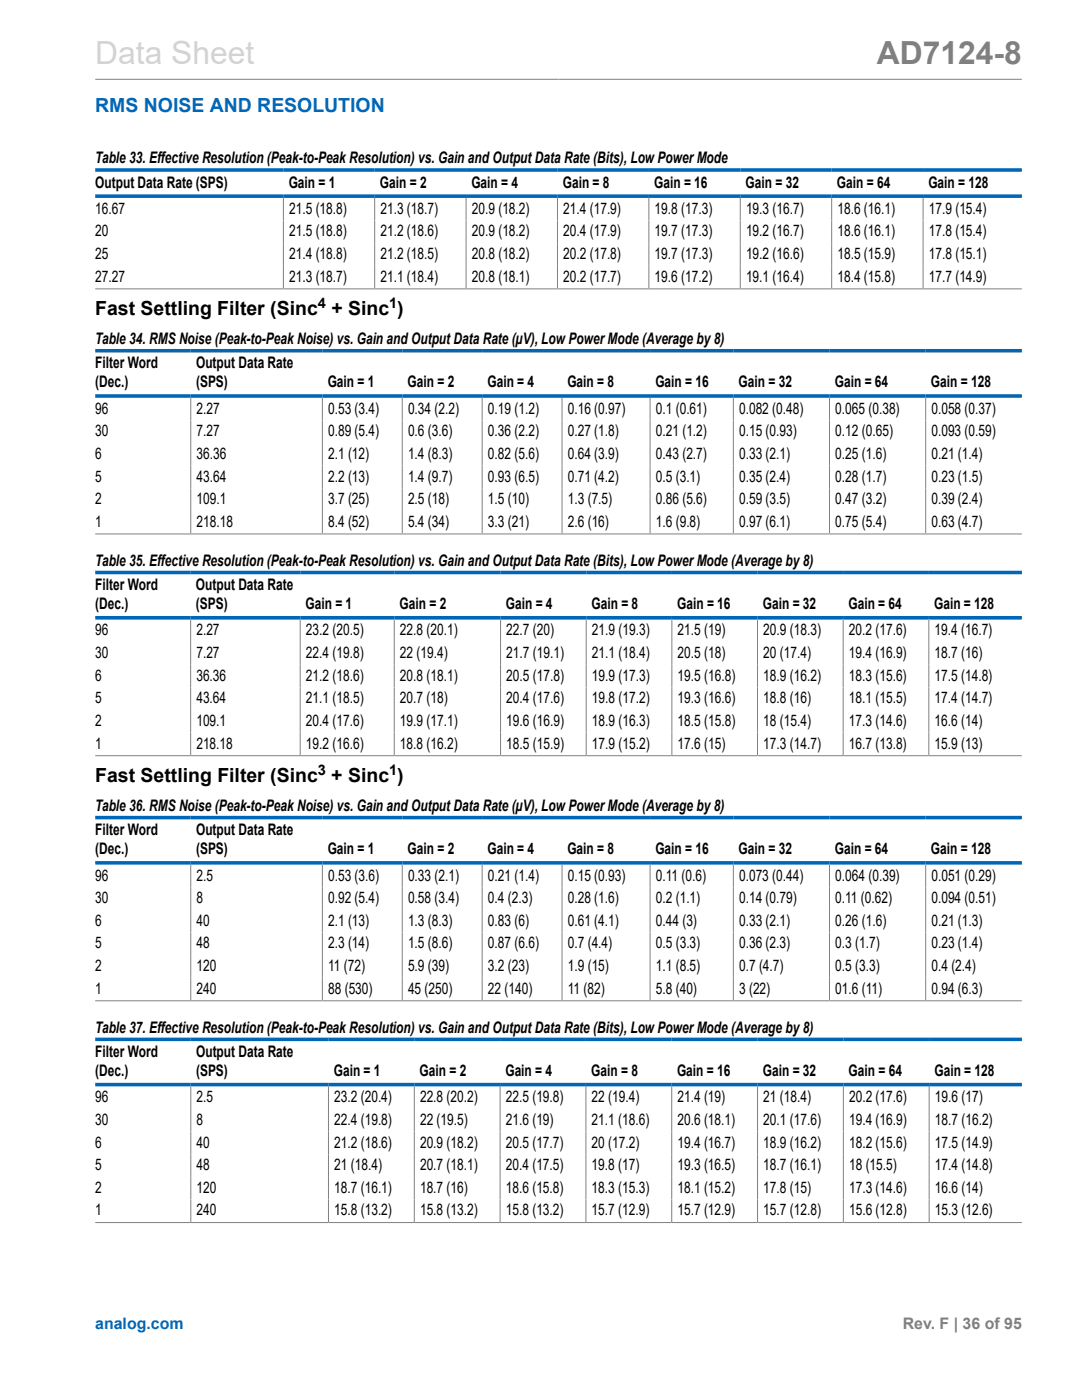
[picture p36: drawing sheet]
<svg xmlns="http://www.w3.org/2000/svg" width="216mm" height="279mm" viewBox="0 0 216 279" stroke-linecap="round" stroke-linejoin="round" font-family="sans-serif">
<defs><g id="words">
<text font-size="6.3" fill="#d3d3d3" x="19" y="12.7">Data Sheet</text>
<text font-size="6.3" fill="#808080" x="175" y="12.7">AD7124-8</text>
<text font-size="3.9" fill="#0067b8" x="19" y="22.3">RMS NOISE AND RESOLUTION</text>
<g font-size="3.9">
<text x="19" y="62.9">Fast Settling Filter (Sinc + Sinc )</text>
<text x="19" y="156">Fast Settling Filter (Sinc + Sinc )</text>
</g>
<g font-size="3.2">
<text x="19" y="32.6">Table 33. Effective Resolution (Peak-to-Peak Resolution) vs. Gain and Output Data Rate (Bits), Low Power Mode</text>
<text x="19" y="37.5">Output Data Rate (SPS)</text>
<text x="57.6" y="37.5">Gain = 1</text>
<text x="75.8" y="37.5">Gain = 2</text>
<text x="94.1" y="37.5">Gain = 4</text>
<text x="112.3" y="37.5">Gain = 8</text>
<text x="130.5" y="37.5">Gain = 16</text>
<text x="148.8" y="37.5">Gain = 32</text>
<text x="167" y="37.5">Gain = 64</text>
<text x="185.2" y="37.5">Gain = 128</text>
<text x="19" y="42.7">16.67</text>
<text x="19" y="47.2">20</text>
<text x="57.7" y="42.7">21.5 (18.8)</text>
<text x="57.7" y="47.2">21.5 (18.8)</text>
<text x="75.9" y="42.7">21.3 (18.7)</text>
<text x="75.9" y="47.2">21.2 (18.6)</text>
<text x="94.1" y="42.7">20.9 (18.2)</text>
<text x="94.1" y="47.2">20.9 (18.2)</text>
<text x="112.4" y="42.7">21.4 (17.9)</text>
<text x="112.4" y="47.2">20.4 (17.9)</text>
<text x="130.6" y="42.7">19.8 (17.3)</text>
<text x="130.6" y="47.2">19.7 (17.3)</text>
<text x="148.9" y="42.7">19.3 (16.7)</text>
<text x="148.9" y="47.2">19.2 (16.7)</text>
<text x="167.1" y="42.7">18.6 (16.1)</text>
<text x="167.1" y="47.2">18.6 (16.1)</text>
<text x="185.3" y="42.7">17.9 (15.4)</text>
<text x="185.3" y="47.2">17.8 (15.4)</text>
<text x="19" y="51.7">25</text>
<text x="57.7" y="51.7">21.4 (18.8)</text>
<text x="75.9" y="51.7">21.2 (18.5)</text>
<text x="94.1" y="51.7">20.8 (18.2)</text>
<text x="112.4" y="51.7">20.2 (17.8)</text>
<text x="130.6" y="51.7">19.7 (17.3)</text>
<text x="148.9" y="51.7">19.2 (16.6)</text>
<text x="167.1" y="51.7">18.5 (15.9)</text>
<text x="185.3" y="51.7">17.8 (15.1)</text>
<text x="19" y="56.2">27.27</text>
<text x="57.7" y="56.2">21.3 (18.7)</text>
<text x="75.9" y="56.2">21.1 (18.4)</text>
<text x="94.1" y="56.2">20.8 (18.1)</text>
<text x="112.4" y="56.2">20.2 (17.7)</text>
<text x="130.6" y="56.2">19.6 (17.2)</text>
<text x="148.9" y="56.2">19.1 (16.4)</text>
<text x="167.1" y="56.2">18.4 (15.8)</text>
<text x="185.3" y="56.2">17.7 (14.9)</text>
<text x="19" y="68.7">Table 34. RMS Noise (Peak-to-Peak Noise) vs. Gain and Output Data Rate (µV), Low Power Mode (Average by 8)</text>
<text x="19" y="73.5">Filter Word</text>
<text x="19" y="77.3">(Dec.)</text>
<text x="39.1" y="73.5">Output Data Rate</text>
<text x="39.1" y="77.3">(SPS)</text>
<text x="65.4" y="77.3">Gain = 1</text>
<text x="81.3" y="77.3">Gain = 2</text>
<text x="97.3" y="77.3">Gain = 4</text>
<text x="113.2" y="77.3">Gain = 8</text>
<text x="130.8" y="77.3">Gain = 16</text>
<text x="147.4" y="77.3">Gain = 32</text>
<text x="166.6" y="77.3">Gain = 64</text>
<text x="185.8" y="77.3">Gain = 128</text>
<text x="19" y="82.6">96</text>
<text x="39.2" y="82.6">2.27</text>
<text x="65.5" y="82.6">0.53 (3.4)</text>
<text x="81.4" y="82.6">0.34 (2.2)</text>
<text x="97.4" y="82.6">0.19 (1.2)</text>
<text x="113.3" y="82.6">0.16 (0.97)</text>
<text x="130.9" y="82.6">0.1 (0.61)</text>
<text x="147.5" y="82.6">0.082 (0.48)</text>
<text x="166.7" y="82.6">0.065 (0.38)</text>
<text x="185.9" y="82.6">0.058 (0.37)</text>
<text x="19" y="87.1">30</text>
<text x="39.2" y="87.1">7.27</text>
<text x="65.5" y="87.1">0.89 (5.4)</text>
<text x="81.4" y="87.1">0.6 (3.6)</text>
<text x="97.4" y="87.1">0.36 (2.2)</text>
<text x="113.3" y="87.1">0.27 (1.8)</text>
<text x="130.9" y="87.1">0.21 (1.2)</text>
<text x="147.5" y="87.1">0.15 (0.93)</text>
<text x="166.7" y="87.1">0.12 (0.65)</text>
<text x="185.9" y="87.1">0.093 (0.59)</text>
<text x="19" y="91.6">6</text>
<text x="39.2" y="91.6">36.36</text>
<text x="65.5" y="91.6">2.1 (12)</text>
<text x="81.4" y="91.6">1.4 (8.3)</text>
<text x="97.4" y="91.6">0.82 (5.6)</text>
<text x="113.3" y="91.6">0.64 (3.9)</text>
<text x="130.9" y="91.6">0.43 (2.7)</text>
<text x="147.5" y="91.6">0.33 (2.1)</text>
<text x="166.7" y="91.6">0.25 (1.6)</text>
<text x="185.9" y="91.6">0.21 (1.4)</text>
<text x="19" y="96.1">5</text>
<text x="19" y="100.6">2</text>
<text x="39.2" y="96.1">43.64</text>
<text x="39.2" y="100.6">109.1</text>
<text x="65.5" y="96.1">2.2 (13)</text>
<text x="65.5" y="100.6">3.7 (25)</text>
<text x="81.4" y="96.1">1.4 (9.7)</text>
<text x="81.4" y="100.6">2.5 (18)</text>
<text x="97.4" y="96.1">0.93 (6.5)</text>
<text x="97.4" y="100.6">1.5 (10)</text>
<text x="113.3" y="96.1">0.71 (4.2)</text>
<text x="113.3" y="100.6">1.3 (7.5)</text>
<text x="130.9" y="96.1">0.5 (3.1)</text>
<text x="130.9" y="100.6">0.86 (5.6)</text>
<text x="147.5" y="96.1">0.35 (2.4)</text>
<text x="147.5" y="100.6">0.59 (3.5)</text>
<text x="166.7" y="96.1">0.28 (1.7)</text>
<text x="166.7" y="100.6">0.47 (3.2)</text>
<text x="185.9" y="96.1">0.23 (1.5)</text>
<text x="185.9" y="100.6">0.39 (2.4)</text>
<text x="19" y="105.1">1</text>
<text x="39.2" y="105.1">218.18</text>
<text x="65.5" y="105.1">8.4 (52)</text>
<text x="81.4" y="105.1">5.4 (34)</text>
<text x="97.4" y="105.1">3.3 (21)</text>
<text x="113.3" y="105.1">2.6 (16)</text>
<text x="130.9" y="105.1">1.6 (9.8)</text>
<text x="147.5" y="105.1">0.97 (6.1)</text>
<text x="166.7" y="105.1">0.75 (5.4)</text>
<text x="185.9" y="105.1">0.63 (4.7)</text>
<text x="19" y="112.9">Table 35. Effective Resolution (Peak-to-Peak Resolution) vs. Gain and Output Data Rate (Bits), Low Power Mode (Average by 8)</text>
<text x="19" y="117.8">Filter Word</text>
<text x="39.1" y="117.8">Output Data Rate</text>
<text x="19" y="121.6">(Dec.)</text>
<text x="39.1" y="121.6">(SPS)</text>
<text x="61" y="121.6">Gain = 1</text>
<text x="79.7" y="121.6">Gain = 2</text>
<text x="100.9" y="121.6">Gain = 4</text>
<text x="118" y="121.6">Gain = 8</text>
<text x="135.1" y="121.6">Gain = 16</text>
<text x="152.2" y="121.6">Gain = 32</text>
<text x="169.3" y="121.6">Gain = 64</text>
<text x="186.4" y="121.6">Gain = 128</text>
<text x="19" y="126.8">96</text>
<text x="19" y="131.3">30</text>
<text x="39.2" y="126.8">2.27</text>
<text x="39.2" y="131.3">7.27</text>
<text x="61" y="126.8">23.2 (20.5)</text>
<text x="61" y="131.3">22.4 (19.8)</text>
<text x="79.8" y="126.8">22.8 (20.1)</text>
<text x="79.8" y="131.3">22 (19.4)</text>
<text x="101" y="126.8">22.7 (20)</text>
<text x="101" y="131.3">21.7 (19.1)</text>
<text x="118.1" y="126.8">21.9 (19.3)</text>
<text x="118.1" y="131.3">21.1 (18.4)</text>
<text x="135.2" y="126.8">21.5 (19)</text>
<text x="135.2" y="131.3">20.5 (18)</text>
<text x="152.3" y="126.8">20.9 (18.3)</text>
<text x="152.3" y="131.3">20 (17.4)</text>
<text x="169.4" y="126.8">20.2 (17.6)</text>
<text x="169.4" y="131.3">19.4 (16.9)</text>
<text x="186.5" y="126.8">19.4 (16.7)</text>
<text x="186.5" y="131.3">18.7 (16)</text>
<text x="19" y="135.8">6</text>
<text x="39.2" y="135.8">36.36</text>
<text x="61" y="135.8">21.2 (18.6)</text>
<text x="79.8" y="135.8">20.8 (18.1)</text>
<text x="101" y="135.8">20.5 (17.8)</text>
<text x="118.1" y="135.8">19.9 (17.3)</text>
<text x="135.2" y="135.8">19.5 (16.8)</text>
<text x="152.3" y="135.8">18.9 (16.2)</text>
<text x="169.4" y="135.8">18.3 (15.6)</text>
<text x="186.5" y="135.8">17.5 (14.8)</text>
<text x="19" y="140.4">5</text>
<text x="39.2" y="140.4">43.64</text>
<text x="61" y="140.4">21.1 (18.5)</text>
<text x="79.8" y="140.4">20.7 (18)</text>
<text x="101" y="140.4">20.4 (17.6)</text>
<text x="118.1" y="140.4">19.8 (17.2)</text>
<text x="135.2" y="140.4">19.3 (16.6)</text>
<text x="152.3" y="140.4">18.8 (16)</text>
<text x="169.4" y="140.4">18.1 (15.5)</text>
<text x="186.5" y="140.4">17.4 (14.7)</text>
<text x="19" y="144.9">2</text>
<text x="19" y="149.4">1</text>
<text x="39.2" y="144.9">109.1</text>
<text x="39.2" y="149.4">218.18</text>
<text x="61" y="144.9">20.4 (17.6)</text>
<text x="61" y="149.4">19.2 (16.6)</text>
<text x="79.8" y="144.9">19.9 (17.1)</text>
<text x="79.8" y="149.4">18.8 (16.2)</text>
<text x="101" y="144.9">19.6 (16.9)</text>
<text x="101" y="149.4">18.5 (15.9)</text>
<text x="118.1" y="144.9">18.9 (16.3)</text>
<text x="118.1" y="149.4">17.9 (15.2)</text>
<text x="135.2" y="144.9">18.5 (15.8)</text>
<text x="135.2" y="149.4">17.6 (15)</text>
<text x="152.3" y="144.9">18 (15.4)</text>
<text x="152.3" y="149.4">17.3 (14.7)</text>
<text x="169.4" y="144.9">17.3 (14.6)</text>
<text x="169.4" y="149.4">16.7 (13.8)</text>
<text x="186.5" y="144.9">16.6 (14)</text>
<text x="186.5" y="149.4">15.9 (13)</text>
<text x="19" y="161.8">Table 36. RMS Noise (Peak-to-Peak Noise) vs. Gain and Output Data Rate (µV), Low Power Mode (Average by 8)</text>
<text x="19" y="166.7">Filter Word</text>
<text x="39.1" y="166.7">Output Data Rate</text>
<text x="19" y="170.5">(Dec.)</text>
<text x="39.1" y="170.5">(SPS)</text>
<text x="65.4" y="170.5">Gain = 1</text>
<text x="81.3" y="170.5">Gain = 2</text>
<text x="97.3" y="170.5">Gain = 4</text>
<text x="113.2" y="170.5">Gain = 8</text>
<text x="130.8" y="170.5">Gain = 16</text>
<text x="147.4" y="170.5">Gain = 32</text>
<text x="166.6" y="170.5">Gain = 64</text>
<text x="185.8" y="170.5">Gain = 128</text>
<text x="19" y="175.7">96</text>
<text x="39.2" y="175.7">2.5</text>
<text x="65.5" y="175.7">0.53 (3.6)</text>
<text x="81.4" y="175.7">0.33 (2.1)</text>
<text x="97.4" y="175.7">0.21 (1.4)</text>
<text x="113.3" y="175.7">0.15 (0.93)</text>
<text x="130.9" y="175.7">0.11 (0.6)</text>
<text x="147.5" y="175.7">0.073 (0.44)</text>
<text x="166.7" y="175.7">0.064 (0.39)</text>
<text x="185.9" y="175.7">0.051 (0.29)</text>
<text x="19" y="180.2">30</text>
<text x="19" y="184.8">6</text>
<text x="39.2" y="180.2">8</text>
<text x="39.2" y="184.8">40</text>
<text x="65.5" y="180.2">0.92 (5.4)</text>
<text x="65.5" y="184.8">2.1 (13)</text>
<text x="81.4" y="180.2">0.58 (3.4)</text>
<text x="81.4" y="184.8">1.3 (8.3)</text>
<text x="97.4" y="180.2">0.4 (2.3)</text>
<text x="97.4" y="184.8">0.83 (6)</text>
<text x="113.3" y="180.2">0.28 (1.6)</text>
<text x="113.3" y="184.8">0.61 (4.1)</text>
<text x="130.9" y="180.2">0.2 (1.1)</text>
<text x="130.9" y="184.8">0.44 (3)</text>
<text x="147.5" y="180.2">0.14 (0.79)</text>
<text x="147.5" y="184.8">0.33 (2.1)</text>
<text x="166.7" y="180.2">0.11 (0.62)</text>
<text x="166.7" y="184.8">0.26 (1.6)</text>
<text x="185.9" y="180.2">0.094 (0.51)</text>
<text x="185.9" y="184.8">0.21 (1.3)</text>
<text x="19" y="189.3">5</text>
<text x="39.2" y="189.3">48</text>
<text x="65.5" y="189.3">2.3 (14)</text>
<text x="81.4" y="189.3">1.5 (8.6)</text>
<text x="97.4" y="189.3">0.87 (6.6)</text>
<text x="113.3" y="189.3">0.7 (4.4)</text>
<text x="130.9" y="189.3">0.5 (3.3)</text>
<text x="147.5" y="189.3">0.36 (2.3)</text>
<text x="166.7" y="189.3">0.3 (1.7)</text>
<text x="185.9" y="189.3">0.23 (1.4)</text>
<text x="19" y="193.8">2</text>
<text x="39.2" y="193.8">120</text>
<text x="65.5" y="193.8">11 (72)</text>
<text x="81.4" y="193.8">5.9 (39)</text>
<text x="97.4" y="193.8">3.2 (23)</text>
<text x="113.3" y="193.8">1.9 (15)</text>
<text x="130.9" y="193.8">1.1 (8.5)</text>
<text x="147.5" y="193.8">0.7 (4.7)</text>
<text x="166.7" y="193.8">0.5 (3.3)</text>
<text x="185.9" y="193.8">0.4 (2.4)</text>
<text x="19" y="198.3">1</text>
<text x="39.2" y="198.3">240</text>
<text x="65.5" y="198.3">88 (530)</text>
<text x="81.4" y="198.3">45 (250)</text>
<text x="97.4" y="198.3">22 (140)</text>
<text x="113.3" y="198.3">11 (82)</text>
<text x="130.9" y="198.3">5.8 (40)</text>
<text x="147.5" y="198.3">3 (22)</text>
<text x="166.7" y="198.3">01.6 (11)</text>
<text x="185.9" y="198.3">0.94 (6.3)</text>
<text x="19" y="206.1">Table 37. Effective Resolution (Peak-to-Peak Resolution) vs. Gain and Output Data Rate (Bits), Low Power Mode (Average by 8)</text>
<text x="19" y="210.9">Filter Word</text>
<text x="19" y="214.8">(Dec.)</text>
<text x="39.1" y="210.9">Output Data Rate</text>
<text x="39.1" y="214.8">(SPS)</text>
<text x="66.6" y="214.8">Gain = 1</text>
<text x="83.7" y="214.8">Gain = 2</text>
<text x="100.8" y="214.8">Gain = 4</text>
<text x="118" y="214.8">Gain = 8</text>
<text x="135.1" y="214.8">Gain = 16</text>
<text x="152.2" y="214.8">Gain = 32</text>
<text x="169.3" y="214.8">Gain = 64</text>
<text x="186.5" y="214.8">Gain = 128</text>
<text x="19" y="220">96</text>
<text x="39.2" y="220">2.5</text>
<text x="66.7" y="220">23.2 (20.4)</text>
<text x="83.8" y="220">22.8 (20.2)</text>
<text x="100.9" y="220">22.5 (19.8)</text>
<text x="118.1" y="220">22 (19.4)</text>
<text x="135.2" y="220">21.4 (19)</text>
<text x="152.3" y="220">21 (18.4)</text>
<text x="169.4" y="220">20.2 (17.6)</text>
<text x="186.5" y="220">19.6 (17)</text>
<text x="19" y="224.5">30</text>
<text x="39.2" y="224.5">8</text>
<text x="66.7" y="224.5">22.4 (19.8)</text>
<text x="83.8" y="224.5">22 (19.5)</text>
<text x="100.9" y="224.5">21.6 (19)</text>
<text x="118.1" y="224.5">21.1 (18.6)</text>
<text x="135.2" y="224.5">20.6 (18.1)</text>
<text x="152.3" y="224.5">20.1 (17.6)</text>
<text x="169.4" y="224.5">19.4 (16.9)</text>
<text x="186.5" y="224.5">18.7 (16.2)</text>
<text x="19" y="229">6</text>
<text x="19" y="233.5">5</text>
<text x="39.2" y="229">40</text>
<text x="39.2" y="233.5">48</text>
<text x="66.7" y="229">21.2 (18.6)</text>
<text x="66.7" y="233.5">21 (18.4)</text>
<text x="83.8" y="229">20.9 (18.2)</text>
<text x="83.8" y="233.5">20.7 (18.1)</text>
<text x="100.9" y="229">20.5 (17.7)</text>
<text x="100.9" y="233.5">20.4 (17.5)</text>
<text x="118.1" y="229">20 (17.2)</text>
<text x="118.1" y="233.5">19.8 (17)</text>
<text x="135.2" y="229">19.4 (16.7)</text>
<text x="135.2" y="233.5">19.3 (16.5)</text>
<text x="152.3" y="229">18.9 (16.2)</text>
<text x="152.3" y="233.5">18.7 (16.1)</text>
<text x="169.4" y="229">18.2 (15.6)</text>
<text x="169.4" y="233.5">18 (15.5)</text>
<text x="186.5" y="229">17.5 (14.9)</text>
<text x="186.5" y="233.5">17.4 (14.8)</text>
<text x="19" y="238">2</text>
<text x="39.2" y="238">120</text>
<text x="66.7" y="238">18.7 (16.1)</text>
<text x="83.8" y="238">18.7 (16)</text>
<text x="100.9" y="238">18.6 (15.8)</text>
<text x="118.1" y="238">18.3 (15.3)</text>
<text x="135.2" y="238">18.1 (15.2)</text>
<text x="152.3" y="238">17.8 (15)</text>
<text x="169.4" y="238">17.3 (14.6)</text>
<text x="186.5" y="238">16.6 (14)</text>
<text x="19" y="242.6">1</text>
<text x="39.2" y="242.6">240</text>
<text x="66.7" y="242.6">15.8 (13.2)</text>
<text x="83.8" y="242.6">15.8 (13.2)</text>
<text x="100.9" y="242.6">15.8 (13.2)</text>
<text x="118.1" y="242.6">15.7 (12.9)</text>
<text x="135.2" y="242.6">15.7 (12.9)</text>
<text x="152.3" y="242.6">15.7 (12.8)</text>
<text x="169.4" y="242.6">15.6 (12.8)</text>
<text x="186.5" y="242.6">15.3 (12.6)</text>
</g>
<text font-size="3.2" fill="#0067b8" x="19" y="265.3">analog.com</text>
<text font-size="3.2" fill="#808080" x="180.1" y="265.3">Rev. F | 36 of 95</text>
<g font-size="2.9">
<text x="63.4" y="61.6">4</text>
<text x="77.7" y="61.6">1</text>
<text x="63.4" y="154.7">3</text>
<text x="77.7" y="154.7">1</text>
</g>
</g></defs>
<g fill="none" stroke="#808080" stroke-width=".2">
<path d="M19 15.8h184.9M56.5 39.5v18.1M74.8 39.5v18.1M93 39.5v18.1M111.2 39.5v18.1M129.5 39.5v18.1M147.7 39.5v18.1M166 39.5v18.1M184.2 39.5v18.1M19 57.7h184.9M38.1 79.4v27.1M64.3 79.4v27.1"/>
<path d="M80.3 79.4v27.1M96.2 79.4v27.1M112.1 79.4v27.1M129.7 79.4v27.1M146.3 79.4v27.1M165.5 79.4v27.1M184.7 79.4v27.1M19 106.6h184.9M38 123.6v27.1M59.9 123.6v27.1M78.7 123.6v27.1M99.9 123.6v27.1"/>
<path d="M117 123.6v27.1M134.1 123.6v27.1M151.2 123.6v27.1M168.2 123.6v27.1M185.3 123.6v27.1M19 150.8h184.9M38.1 172.6v27M64.3 172.6v27M80.3 172.6v27M96.2 172.6v27M112.1 172.6v27M129.7 172.6v27"/>
<path d="M146.3 172.6v27M165.5 172.6v27M184.7 172.6v27M19 199.7h184.9M38.1 216.8v27.1M65.5 216.8v27.1M82.7 216.8v27.1M99.8 216.8v27.1M116.9 216.8v27.1M134 216.8v27.1M151.2 216.8v27.1M168.3 216.8v27.1"/>
<path d="M185.4 216.8v27.1M19 244h184.9"/>
</g>
<path d="M19 33.9h184.9M19 39.1h184.9M19 70h184.9M19 79h184.9M19 114.3h184.9M19 123.3h184.9M19 163.2h184.9M19 172.2h184.9M19 207.4h184.9M19 216.5h184.9" fill="none" stroke="#0067b8" stroke-width=".71"/>
<use href="#words"/>
</svg>
